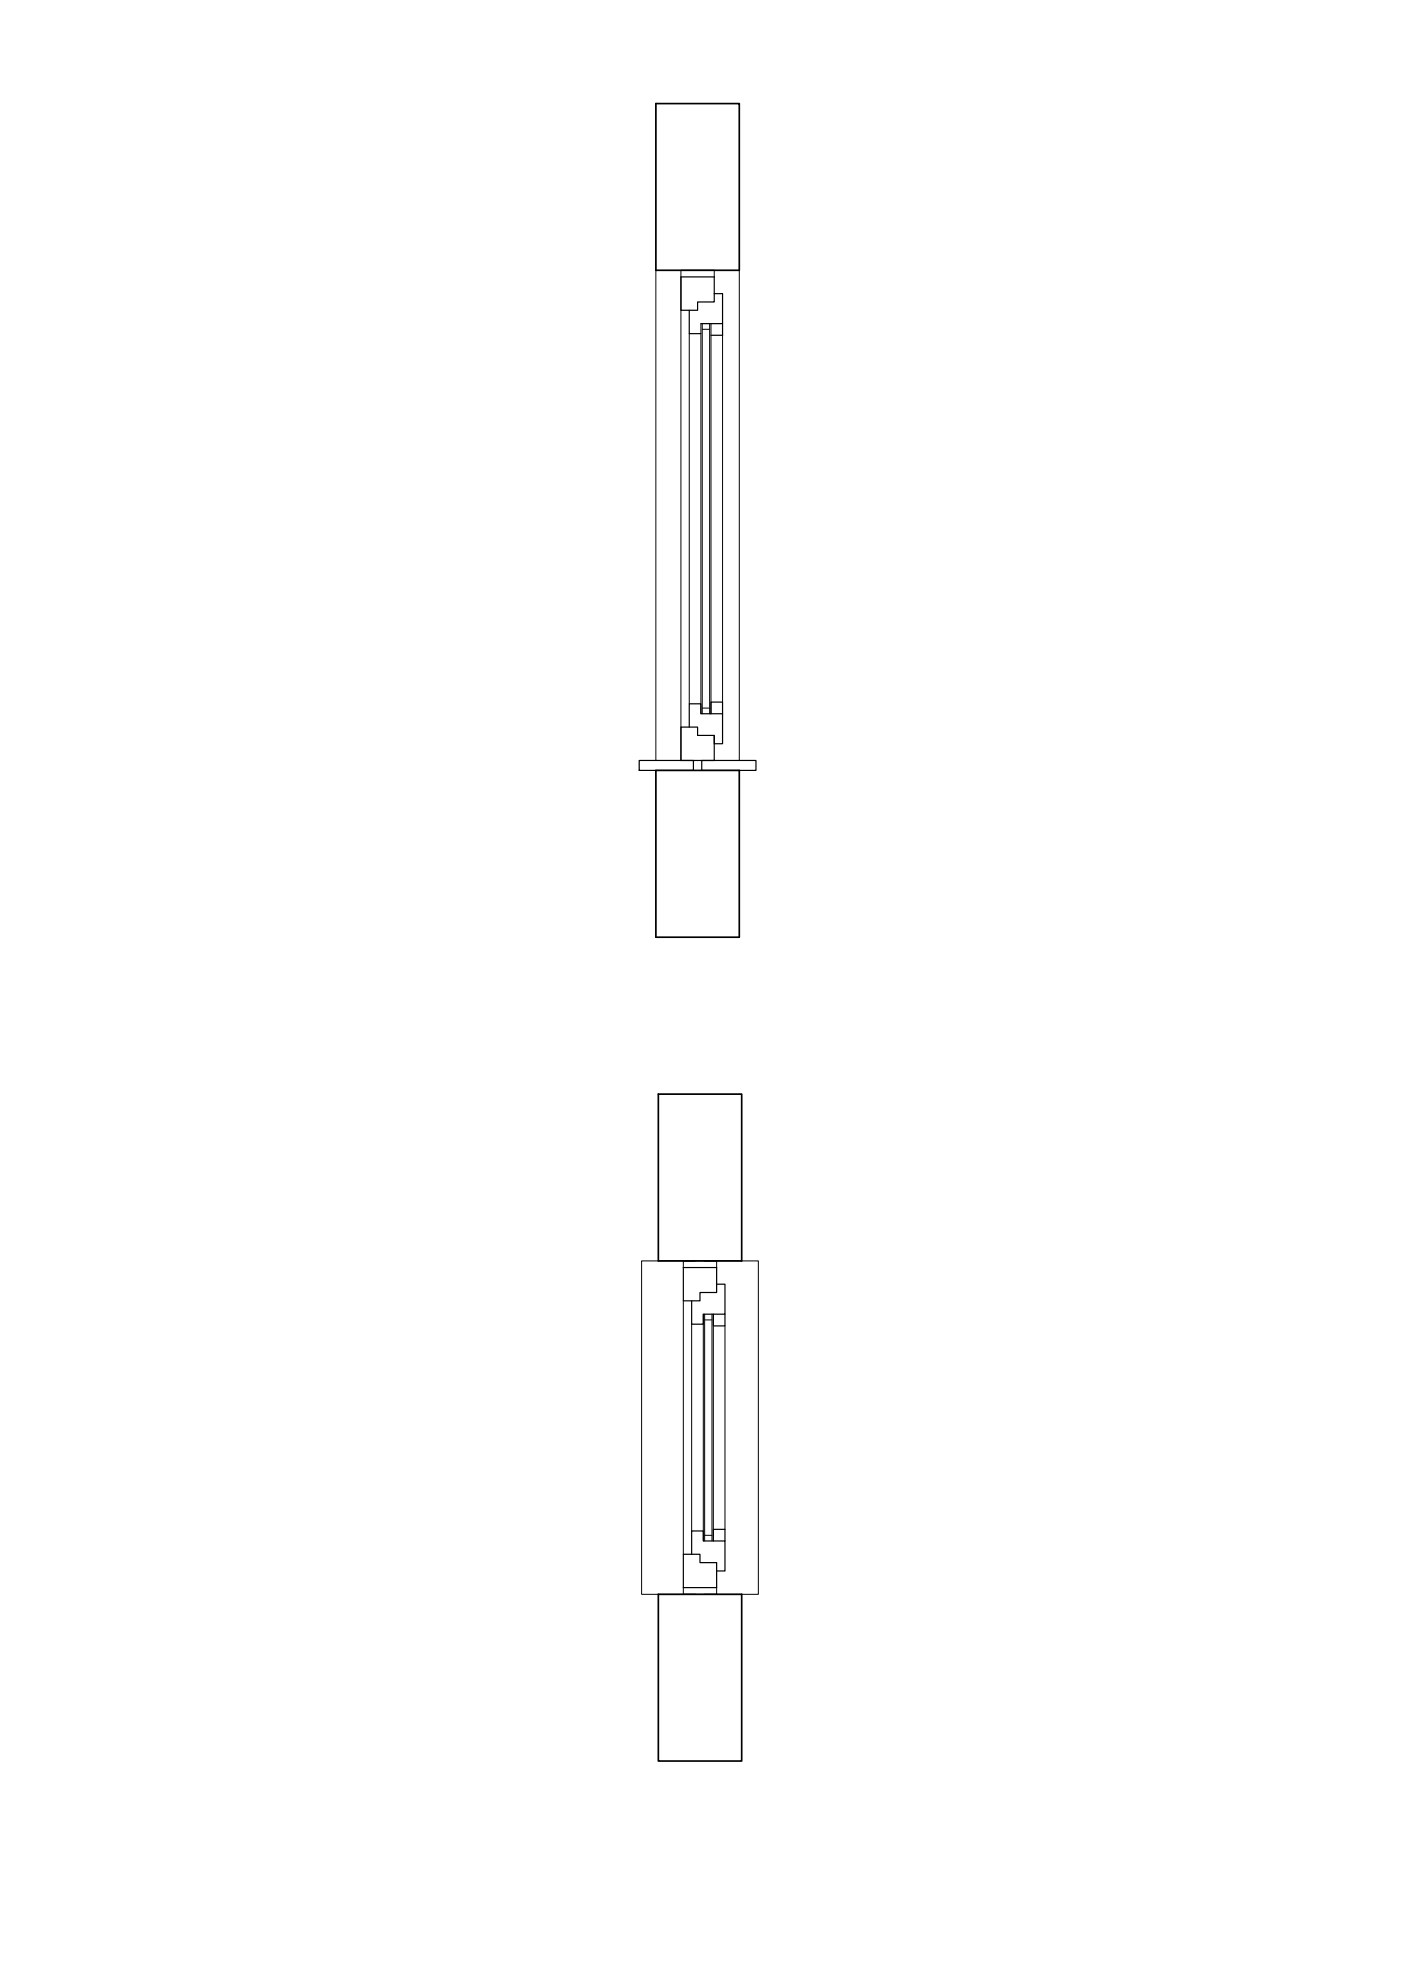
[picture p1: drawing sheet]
<svg xmlns="http://www.w3.org/2000/svg" width="420mm" height="594mm" viewBox="0 0 420 594" stroke-linecap="round" stroke-linejoin="round" font-family="sans-serif">
<!-- layer: walls -->
<path d="M196.7 31.1h25v50h-25zM196.7 231h25v50.1h-25zM197.4 328.1h25v50h-25zM197.4 478.1h25v50h-25z" fill="none" stroke="#000" stroke-width=".51"/>
<!-- layer: muro1 -->
<path d="M196.7 81.1v147M204.2 81.1v147M214.2 81.1v1.9M221.7 81.1v147M206.7 100.1v111M216.7 100.2v110.4M208.7 378.1h-16.3v100h16.3M211.2 378.1h16.2v100h-16.2M204.9 390.1v76M207.4 397.1v62M217.4 397.6v61" fill="none" stroke="#000" stroke-width=".3"/>
<!-- layer: lastra sezione -->
<path d="M191.7 228.1h16.3v2.9h-16.3zM210.5 228.1h16.2v2.9h-16.2z" fill="none" stroke="#000" stroke-width=".36"/>
<!-- layer: controtelaio -->
<g fill="none" stroke="#000" stroke-width=".3">
<path d="M204.2 81.1h10M210.2 97.1v116.9M210.6 97.1v116.9M210.6 98.7h2.2M212.8 97.1v116.9M213.2 97.1v116.9M210.6 212.4h2.2M204.9 380.1v-2h10v2M210.9 394.1v68M211.3 394.1v68M211.3 395.8h2.2M213.5 394.1v68"/>
<path d="M213.9 394.1v68M204.9 476.1v2h10v-2M211.3 460.4h2.2"/>
</g>
<!-- layer: telaio -->
<g fill="none" stroke="#000" stroke-width=".36">
<path d="M204.2 83h10v7.6h-5v2.5h-5zM206.7 93.1v7h3.5M214.2 88.1h2.5v9h-6.5M216.7 97.1v3.4h-3.5M204.2 218h5v2.5h5v7.6h-10zM206.7 218v-6.9h3.5v2.9h6.5v9h-2.5v-2.5M213.2 214v-3.4h3.5v3.4M204.9 380.1h10v7.5h-5v2.5h-5zM213.9 394.1v3.5h3.5v-3.5M214.9 385.1h2.5v9h-6.5v3h-3.5v-7M204.9 466.1h5v2.5h5v7.5h-10zM207.4 466.1v-7h3.5v3h6.5v9h-2.5"/>
<path d="M213.9 462.1v-3.5h3.5v3.5"/>
</g>
</svg>
